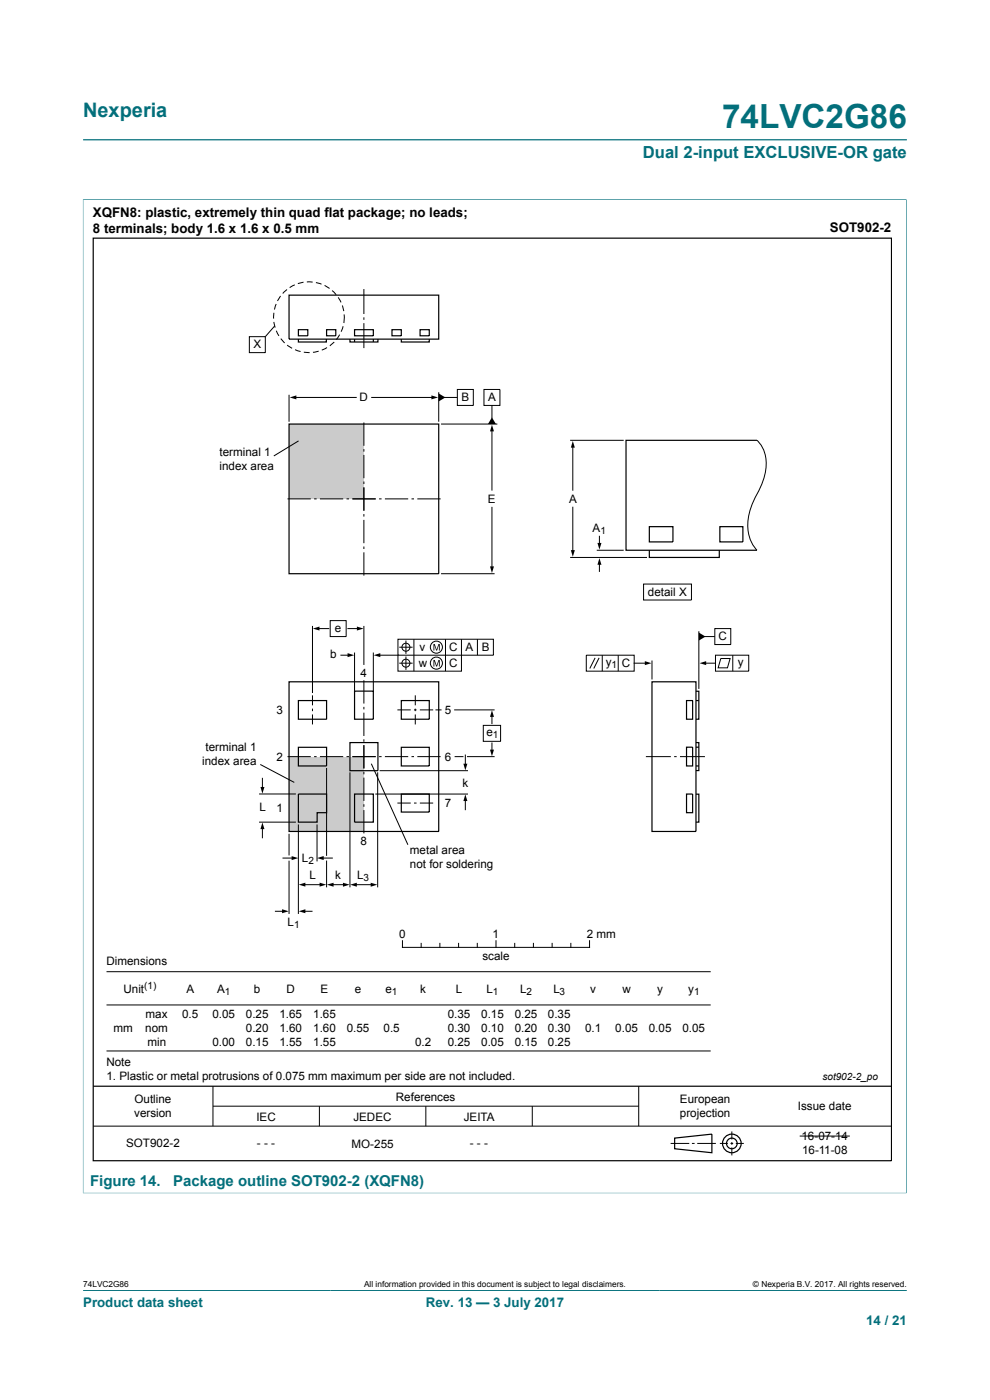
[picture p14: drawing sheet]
<svg xmlns="http://www.w3.org/2000/svg" width="210mm" height="297mm" viewBox="0 0 210 297" stroke-linecap="round" stroke-linejoin="round" font-family="sans-serif">
<defs><g id="words">
<text font-size="7.1" fill="#036f7b" x="153.2" y="27.2">74LVC2G86</text>
<text font-size="4.2" fill="#036f7b" x="17.6" y="24.8">Nexperia</text>
<text font-size="3.5" fill="#036f7b" x="136.4" y="33.5">Dual 2-input EXCLUSIVE-OR gate</text>
<text font-size="3.2" fill="#036f7b" x="19.1" y="251.6">Figure 14.  Package outline SOT902-2 (XQFN8)</text>
<g font-size="2.8">
<text x="19.7" y="46.1">XQFN8: plastic, extremely thin quad flat package; no leads;</text>
<text x="19.7" y="49.5">8 terminals; body 1.6 x 1.6 x 0.5 mm</text>
<text x="176" y="49.3">SOT902-2</text>
</g>
<g font-size="2.8" fill="#036f7b">
<text x="17.6" y="277.3">Product data sheet</text>
<text x="90.3" y="277.3">Rev. 13 — 3 July 2017</text>
<text x="183.7" y="281">14 / 21</text>
</g>
<g font-size="2.5">
<text x="53.7" y="73.9">X</text>
<text x="76.3" y="85.1">D</text>
<text x="97.9" y="85.1">B</text>
<text x="103.5" y="85.1">A</text>
<text x="46.6" y="96.8">terminal 1</text>
<text x="46.6" y="99.8">index area</text>
<text x="103.5" y="106.7">E</text>
<text x="120.7" y="106.7">A</text>
<text x="125.7" y="112.8">A</text>
<text x="137.4" y="126.5">detail X</text>
<text x="71" y="134">e</text>
<text x="152.4" y="135.9">C</text>
<text x="70.1" y="139.6">b</text>
<text x="76.5" y="143.6">4</text>
<text x="88.9" y="141.5">w</text>
<text x="89" y="138.1">v</text>
<text x="95.3" y="138.1">C</text>
<text x="95.3" y="141.5">C</text>
<text x="98.8" y="138.1">A</text>
<text x="102.2" y="138.1">B</text>
<text x="128.5" y="141.2">y</text>
<text x="131.9" y="141.5">C</text>
<text x="156.5" y="141.2">y</text>
<text x="58.6" y="151.4">3</text>
<text x="94.3" y="151.4">5</text>
<text x="43.6" y="159.2">terminal 1</text>
<text x="58.6" y="161.3">2</text>
<text x="94.3" y="161.3">6</text>
<text x="103.2" y="156.1">e</text>
<text x="42.9" y="162.2">index area</text>
<text x="98.1" y="166.9">k</text>
<text x="55" y="172">L</text>
<text x="58.6" y="172.3">1</text>
<text x="94.3" y="171.2">7</text>
<text x="76.5" y="179.3">8</text>
<text x="64" y="182.9">L</text>
<text x="87" y="181.1">metal area</text>
<text x="87" y="184.1">not for soldering</text>
<text x="65.6" y="186.5">L</text>
<text x="71.1" y="186.5">k</text>
<text x="75.8" y="186.5">L</text>
<text x="61" y="196.5">L</text>
<text x="84.7" y="199">0</text>
<text x="102.3" y="203.6">scale</text>
<text x="104.5" y="199">1</text>
<text x="124.5" y="199">2 mm</text>
<text x="22.6" y="204.7">Dimensions</text>
<text x="26.2" y="210.6">Unit</text>
<text x="30.9" y="215.9">max</text>
<text x="38.6" y="215.9">0.5</text>
<text x="39.6" y="210.6">A</text>
<text x="45.1" y="215.9">0.05</text>
<text x="46.1" y="210.6">A</text>
<text x="52.2" y="215.9">0.25</text>
<text x="53.9" y="210.6">b</text>
<text x="59.3" y="215.9">1.65</text>
<text x="60.8" y="210.6">D</text>
<text x="66.4" y="215.9">1.65</text>
<text x="68" y="210.6">E</text>
<text x="75.3" y="210.6">e</text>
<text x="81.8" y="210.6">e</text>
<text x="89.1" y="210.6">k</text>
<text x="95" y="215.9">0.35</text>
<text x="96.7" y="210.6">L</text>
<text x="102.1" y="215.9">0.15</text>
<text x="103.2" y="210.6">L</text>
<text x="109.2" y="215.9">0.25</text>
<text x="110.3" y="210.6">L</text>
<text x="116.2" y="215.9">0.35</text>
<text x="117.4" y="210.6">L</text>
<text x="125.2" y="210.6">v</text>
<text x="132" y="210.6">w</text>
<text x="139.4" y="210.6">y</text>
<text x="146" y="210.6">y</text>
<text x="24.1" y="218.9">mm</text>
<text x="30.8" y="218.9">nom</text>
<text x="31.3" y="221.9">min</text>
<text x="45.1" y="221.9">0.00</text>
<text x="52.2" y="218.9">0.20</text>
<text x="52.2" y="221.9">0.15</text>
<text x="59.3" y="218.9">1.60</text>
<text x="59.3" y="221.9">1.55</text>
<text x="66.4" y="218.9">1.60</text>
<text x="66.4" y="221.9">1.55</text>
<text x="73.6" y="218.9">0.55</text>
<text x="81.4" y="218.9">0.5</text>
<text x="88" y="221.9">0.2</text>
<text x="95" y="218.9">0.30</text>
<text x="95" y="221.9">0.25</text>
<text x="102.1" y="218.9">0.10</text>
<text x="102.1" y="221.9">0.05</text>
<text x="109.2" y="218.9">0.20</text>
<text x="109.2" y="221.9">0.15</text>
<text x="116.2" y="218.9">0.30</text>
<text x="116.2" y="221.9">0.25</text>
<text x="124.1" y="218.9">0.1</text>
<text x="130.5" y="218.9">0.05</text>
<text x="137.6" y="218.9">0.05</text>
<text x="144.7" y="218.9">0.05</text>
<text x="22.6" y="226">Note</text>
<text x="22.6" y="229">1. Plastic or metal protrusions of 0.075 mm maximum per side are not included.</text>
<text x="84" y="233.5">References</text>
<text x="28.5" y="237">version</text>
<text x="28.5" y="234">Outline</text>
<text x="54.4" y="237.7">IEC</text>
<text x="75" y="237.7">JEDEC</text>
<text x="98.4" y="237.7">JEITA</text>
<text x="144.2" y="234">European</text>
<text x="144.2" y="237">projection</text>
<text x="169.3" y="235.5">Issue date</text>
<text x="26.8" y="243.4">SOT902-2</text>
<text x="54.5" y="243.4">- - -</text>
<text x="74.6" y="243.6">MO-255</text>
<text x="99.7" y="243.4">- - -</text>
<text x="170" y="241.9">16-07-14</text>
<text x="170.1" y="244.8">16-11-08</text>
</g>
<g font-size="2.1">
<text x="127.3" y="113.3">1</text>
<text x="129.7" y="141.7">1</text>
<text x="104.5" y="156.6">1</text>
<text x="65.4" y="183.4">2</text>
<text x="77.1" y="187">3</text>
<text x="62.4" y="197">1</text>
<text x="30.6" y="209.9">(1)</text>
<text x="47.7" y="211.1">1</text>
<text x="83.1" y="211.1">1</text>
<text x="104.5" y="211.1">1</text>
<text x="111.7" y="211.1">2</text>
<text x="118.7" y="211.1">3</text>
<text x="147.2" y="211.1">1</text>
<text x="174.5" y="229.2">sot902-2_po</text>
</g>
<g font-size="1.8">
<text x="17.6" y="273.1">74LVC2G86</text>
<text x="77.2" y="273.1">All information provided in this document is subject to legal disclaimers.</text>
<text x="159.7" y="273.1">© Nexperia B.V. 2017. All rights reserved.</text>
</g>
</g></defs>
<path d="M17.6 29.7h174.8M17.6 42.3h174.7M17.6 42.3v210.9M192.3 42.3v210.9M17.6 253.1h174.7M17.6 273.8h174.8" fill="none" stroke="#036f7b" stroke-width=".21"/>
<g fill="none" stroke="#000" stroke-width=".21">
<path d="M85.4 199.6v1.4h39.7v-1.4M105.2 199.6v1.4M22.6 213.2h128.2M22.6 206.1h128.2M89.3 200.1v.9M93.3 200.1v.9M97.3 200.1v.9M101.2 200.1v.9M109.2 200.1v.9M113.1 200.1v.9M117.1 200.1v.9M121.1 200.1v.9"/>
<path d="M19.8 238.9h169.3M22.6 223h128.2M45.2 230.4v8.5M45.2 234.7h90.3M67.8 234.7v4.2M90.3 234.7v4.2M112.9 234.7v4.2M135.5 230.4v8.5M142.3 242.6h3.9M146.8 242.6h.5M147.9 242.6h4M152.7 242.6h1.7"/>
<path d="M155 242.6h.5M155.2 240v1.7M155.2 242.3v.6M155.2 243.4v1.7M156.1 242.6h1.7M169.6 241h10.7"/>
</g>
<g fill="none" stroke="#000" stroke-width=".25">
<path d="M19.8 50.5h169.3v195.7h-169.3zM19.8 230.4h169.3M143.1 241.4l7.9-.8v3.9l-7.9-.8z"/>
<circle cx="155.2" cy="242.6" r="1.13"/>
<circle cx="155.2" cy="242.6" r="1.98"/>
</g>
<path d="M61.3 90h15.9v15.8h-15.9z" fill="#cbcbcb"/>
<g fill="none" stroke="#000" stroke-width=".21">
<path d="M64.4 59.9l-1.2 .3M65.1 59.8h1.2M67 59.9l1.2 .4M52.9 71.4h3.4v3.4h-3.4zM58.1 66.4l-.1 1.2M58.1 68.3l.3 1.2M58.3 69.2l-2 2.2M58.6 64.5l-.4 1.2M58.6 70.2l.6 1.1M59.5 62.8l-.6 1M59.6 71.8l.8 1M60.9 61.4l-.9 .9"/>
<path d="M60.9 73.2l1.1 .7M62.5 60.4l-1.1 .6M62.6 74.2l1.2 .4M64.4 74.7l1.3 .1M67.6 74.5l-1.2 .2M68.8 60.6l1.1 .6M69.4 73.7l-1.1 .6M70.5 61.6l.8 .9M70.9 72.6l-.9 .8M71.7 63.1l.6 1.1M72.1 71l-.7 1M72.6 64.8l.3 1.2"/>
<path d="M72.8 69.2l-.4 1.2M73 66.7l-.1 1.8M77.2 61.3v5.3M77.2 67.3v.5M77.2 68.6v5.2M61.3 83.8v5.7M62.6 84.3h13M63.3 93.5l-5.2 3.2M77.2 89.6v5M77.2 95.3v.5M77.2 96.5v4.9M78.8 84.3h13"/>
<path d="M93.1 83.2v6.3M93.6 90h11.9M94.2 84.3h2.8M97 82.6h3.4v3.4h-3.4zM102.7 82.6h3.3v3.4h-3.3zM104.4 86v2.8M104.4 91.2v12.8M61 105.8h4.9M66.6 105.8h.6M67.9 105.8h4.9M73.5 105.8h.5M74.7 105.8h5"/>
<path d="M77.2 102.2v.5M77.2 103.4v5M77.2 109.1v.5M77.2 110.3v4.9M77.2 115.9v.6M77.2 117.2v4.9M80.4 105.8h.5M81.6 105.8h5M87.3 105.8h.5M88.5 105.8h5M104.4 107.6v12.8M93.6 121.7h11.3"/>
<path d="M124.4 139h10.1v3.4h-10.1zM126.2 139.6l-1.1 2.2M127.1 139.6l-1.1 2.2M127.8 139v3.4M131.1 139v3.4M148.2 133.9v12.2M149.4 135h2.2M151.6 133.4h3.4v3.3h-3.4zM151.8 139h7v3.4h-7zM152.9 139.7h2l-.6 2h-2zM155.4 139v3.4M134.5 140.7h2.6"/>
<path d="M138.3 140.1v4M149.5 140.7h2.3M137 160.5h5.3M143 160.5h.5M144.2 160.5h5.3"/>
</g>
<path d="M61.5 84.3l1.4-.4v.8zM91.5 83.9l1.4 .4-1.4 .4zM93.1 83.5l1.4 .8-1.4 .9zM104.4 88.5l.8 1.5h-1.7zM104.4 90.1l.4 1.4h-.9zM103.9 120.2h.9l-.4 1.4zM148.2 134.2l1.5 .8-1.5 .9zM136.8 140.3l1.4 .4-1.4 .4zM148.4 140.7l1.4-.4v.8z" fill="#000"/>
<g fill="none" stroke="#000" stroke-width=".25">
<path d="M61.3 62.6h31.8v9.3h-31.8zM63.3 69.9h2v1.3h-2zM63.3 71.9v.7h5.9v-.7M69.3 69.9h1.9v1.3h-1.9zM74.2 71.9v.7h6v-.7M75.2 69.9h4v1.3h-4zM75.2 71.9v.7M79.2 71.9v.7M83.1 69.9h2v1.3h-2zM85.1 71.9v.7h6v-.7M89.1 69.9h2v1.3h-2zM61.3 90h31.8v31.7h-31.8z"/>
<path d="M138.3 144.6h9.3v31.8h-9.3zM145.6 158.5h1.3v4h-1.3zM145.6 148.6h1.3v4h-1.3zM147.6 146.6h.6v6h-.6M147.6 157.5h.6v6h-.6M147.6 158.5h.6M147.6 148.6h.6M145.6 168.5h1.3v3.9h-1.3zM147.6 168.5h.6v5.9h-.6M147.6 162.5h.6"/>
</g>
<path d="M61.3 160.5h15.9v15.9h-15.9z" fill="#cbcbcb"/>
<g fill="none" stroke="#000" stroke-width=".21">
<path d="M120.9 93.4h11.4M121.5 94.7v9.3M160.6 93.4a6.7 6.7 0 0 1 1.8 6.3 21.9 21.9 0 0 1-2.8 7 9.2 9.2 0 0 0 .7 9.7l.3 .3M120.9 118.3h16.3M121.5 107.6v9.4M126.6 116.7h5.7M127.1 113.8v1.7M127.1 119.5v1.7M66.3 132.8v14.2M67.5 133.4h2.2M70 131.7h3.4v3.3h-3.4zM72.3 139h1.7"/>
<path d="M73.8 133.4h2.2M75.2 138.4v8.2M77.2 132.8v8.3M79.2 138.4v8.2M84.4 135.6h20.3v3.4h-20.3zM84.7 137.3h2.8M86.1 135.9v2.8M86.1 139.3v2.8M87.8 135.6v6.8M94.5 135.6v6.8M97.9 135.6v6.8h-13.5v-3.4h-4M101.3 135.6v3.4"/>
<path d="M136.5 123.9h10.2v3.4h-10.2zM66.3 147.5v2.1M66.3 150.3v.6M66.3 151.6v2.1M77.2 144.3v5M77.2 150v.5M77.2 151.2v4.9M77.2 156.8v.6M77.2 158.1v4.9M84.3 150.6h2.8M84.7 140.7h2.8M87.8 150.6h.6"/>
<path d="M88.1 147.5v2.1M88.1 150.3v.6M88.1 151.6v2.1M89.1 150.6h2.8M92.4 150.6h1.3M96.3 150.6h8.6M102.5 153.9h3.7v3.4h-3.7zM104.4 151.8v1.7M104.4 157.6v1.7M55 168.4h7.8M55 174.4h7.8M55.2 162.2l7.2 3.8"/>
<path d="M55.7 165.1v2.1M55.7 175.6v2.1M61 160.5h4.9M61.3 176.9v4.6M63.3 174.9v19M66.6 160.5h.6M67.3 174.9v7.8M67.9 160.5h4.9M69.3 162.9v18.7M73.5 160.5h.5M74.2 163.8v24.4M74.7 160.5h5"/>
<path d="M77.2 163.7v.6M77.2 165v4.9M77.2 170.6v.5M77.2 171.9v4.9M78.8 162l7.7 17.2M79.6 168.5h19.7M80.1 163.8v24.4M80.4 160.5h.5M80.5 163.5h18.8M81.6 160.5h5M84.3 170.4h2.8M87.3 160.5h.5"/>
<path d="M87.8 170.4h.6M88.5 160.5h5M89.1 170.4h2.8M96.4 160.5h1.9M98.7 160.2v2.1M98.7 169.7v2.1M99.1 160.5h5.8M58.4 193.3h1.7M60 182h2.1M61.3 182.6v11.3M64.5 193.3h1.7M64.5 187.7h3.7"/>
<path d="M68.4 182h2.1M69.3 182.6v5.6M70.5 187.7h2.7M75.4 187.7h3.7"/>
<circle cx="86.1" cy="137.3" r=".85"/>
<circle cx="92.6" cy="137.3" r="1.28"/>
<circle cx="86.1" cy="140.7" r=".85"/>
<circle cx="92.6" cy="140.7" r="1.28"/>
</g>
<g fill="#000">
<path d="M121.5 93.6l.4 1.4h-.8zM121.1 116.7h.8l-.4 1.4zM127.1 118.4l.5 1.4h-.9zM126.7 115.2h.9l-.5 1.4zM66.4 133.4l1.4-.5v.9zM73.7 138.6l1.4 .4-1.4 .4zM75.7 132.9l1.4 .5-1.4 .4zM79.3 139l1.4-.4v.8zM91.9 136.6h.3l.4 1.2 .4-1.2h.3v1.4h-.2v-1.2l-.4 1.2h-.2l-.4-1.2v1.2h-.2zM91.9 140h.3l.4 1.2 .4-1.2h.3v1.4h-.2v-1.2l-.4 1.2h-.2l-.4-1.2v1.2h-.2zM104.4 150.7l.4 1.4h-.9zM103.9 159h.9l-.4 1.4z"/>
<path d="M55.2 167h.9l-.4 1.4zM55.7 174.5l.4 1.4h-.9zM98.3 162h.8l-.4 1.4zM98.7 168.5l.4 1.4h-.8zM59.8 192.9l1.4 .4-1.4 .4zM61.9 181.6l1.4 .4-1.4 .5zM63.4 187.7l1.4-.5v.9zM63.4 193.3l1.4-.4v.8zM67.8 187.2l1.4 .5-1.4 .4zM67.3 182l1.4-.4v.8zM69.3 187.7l1.5-.4v.8zM72.8 187.3l1.4 .4-1.4 .4z"/>
<path d="M74.3 187.7l1.4-.4v.8zM78.6 187.3l1.4 .4-1.4 .4z"/>
</g>
<g fill="none" stroke="#000" stroke-width=".25">
<path d="M160.6 93.4h-27.8v23.3h27.8M137.7 111.7h5v3.3h-5zM137.7 116.7v1.6h14.9v-1.6M152.7 111.7h4.9v3.3h-4.9zM61.3 144.6h31.8v31.8h-31.8zM63.3 148.6h6v4h-6zM63.3 158.5h6v4h-6zM74.2 157.5h6v6h-6zM75.2 146.6h4v6h-4zM85.1 148.6h6v4h-6zM85.1 158.5h6v4h-6zM63.3 168.5h6v3.9h-2v2h-4z"/>
<path d="M75.2 168.5h4v5.9h-4zM85.1 168.5h6v3.8h-6z"/>
</g>
<use href="#words"/>
</svg>
